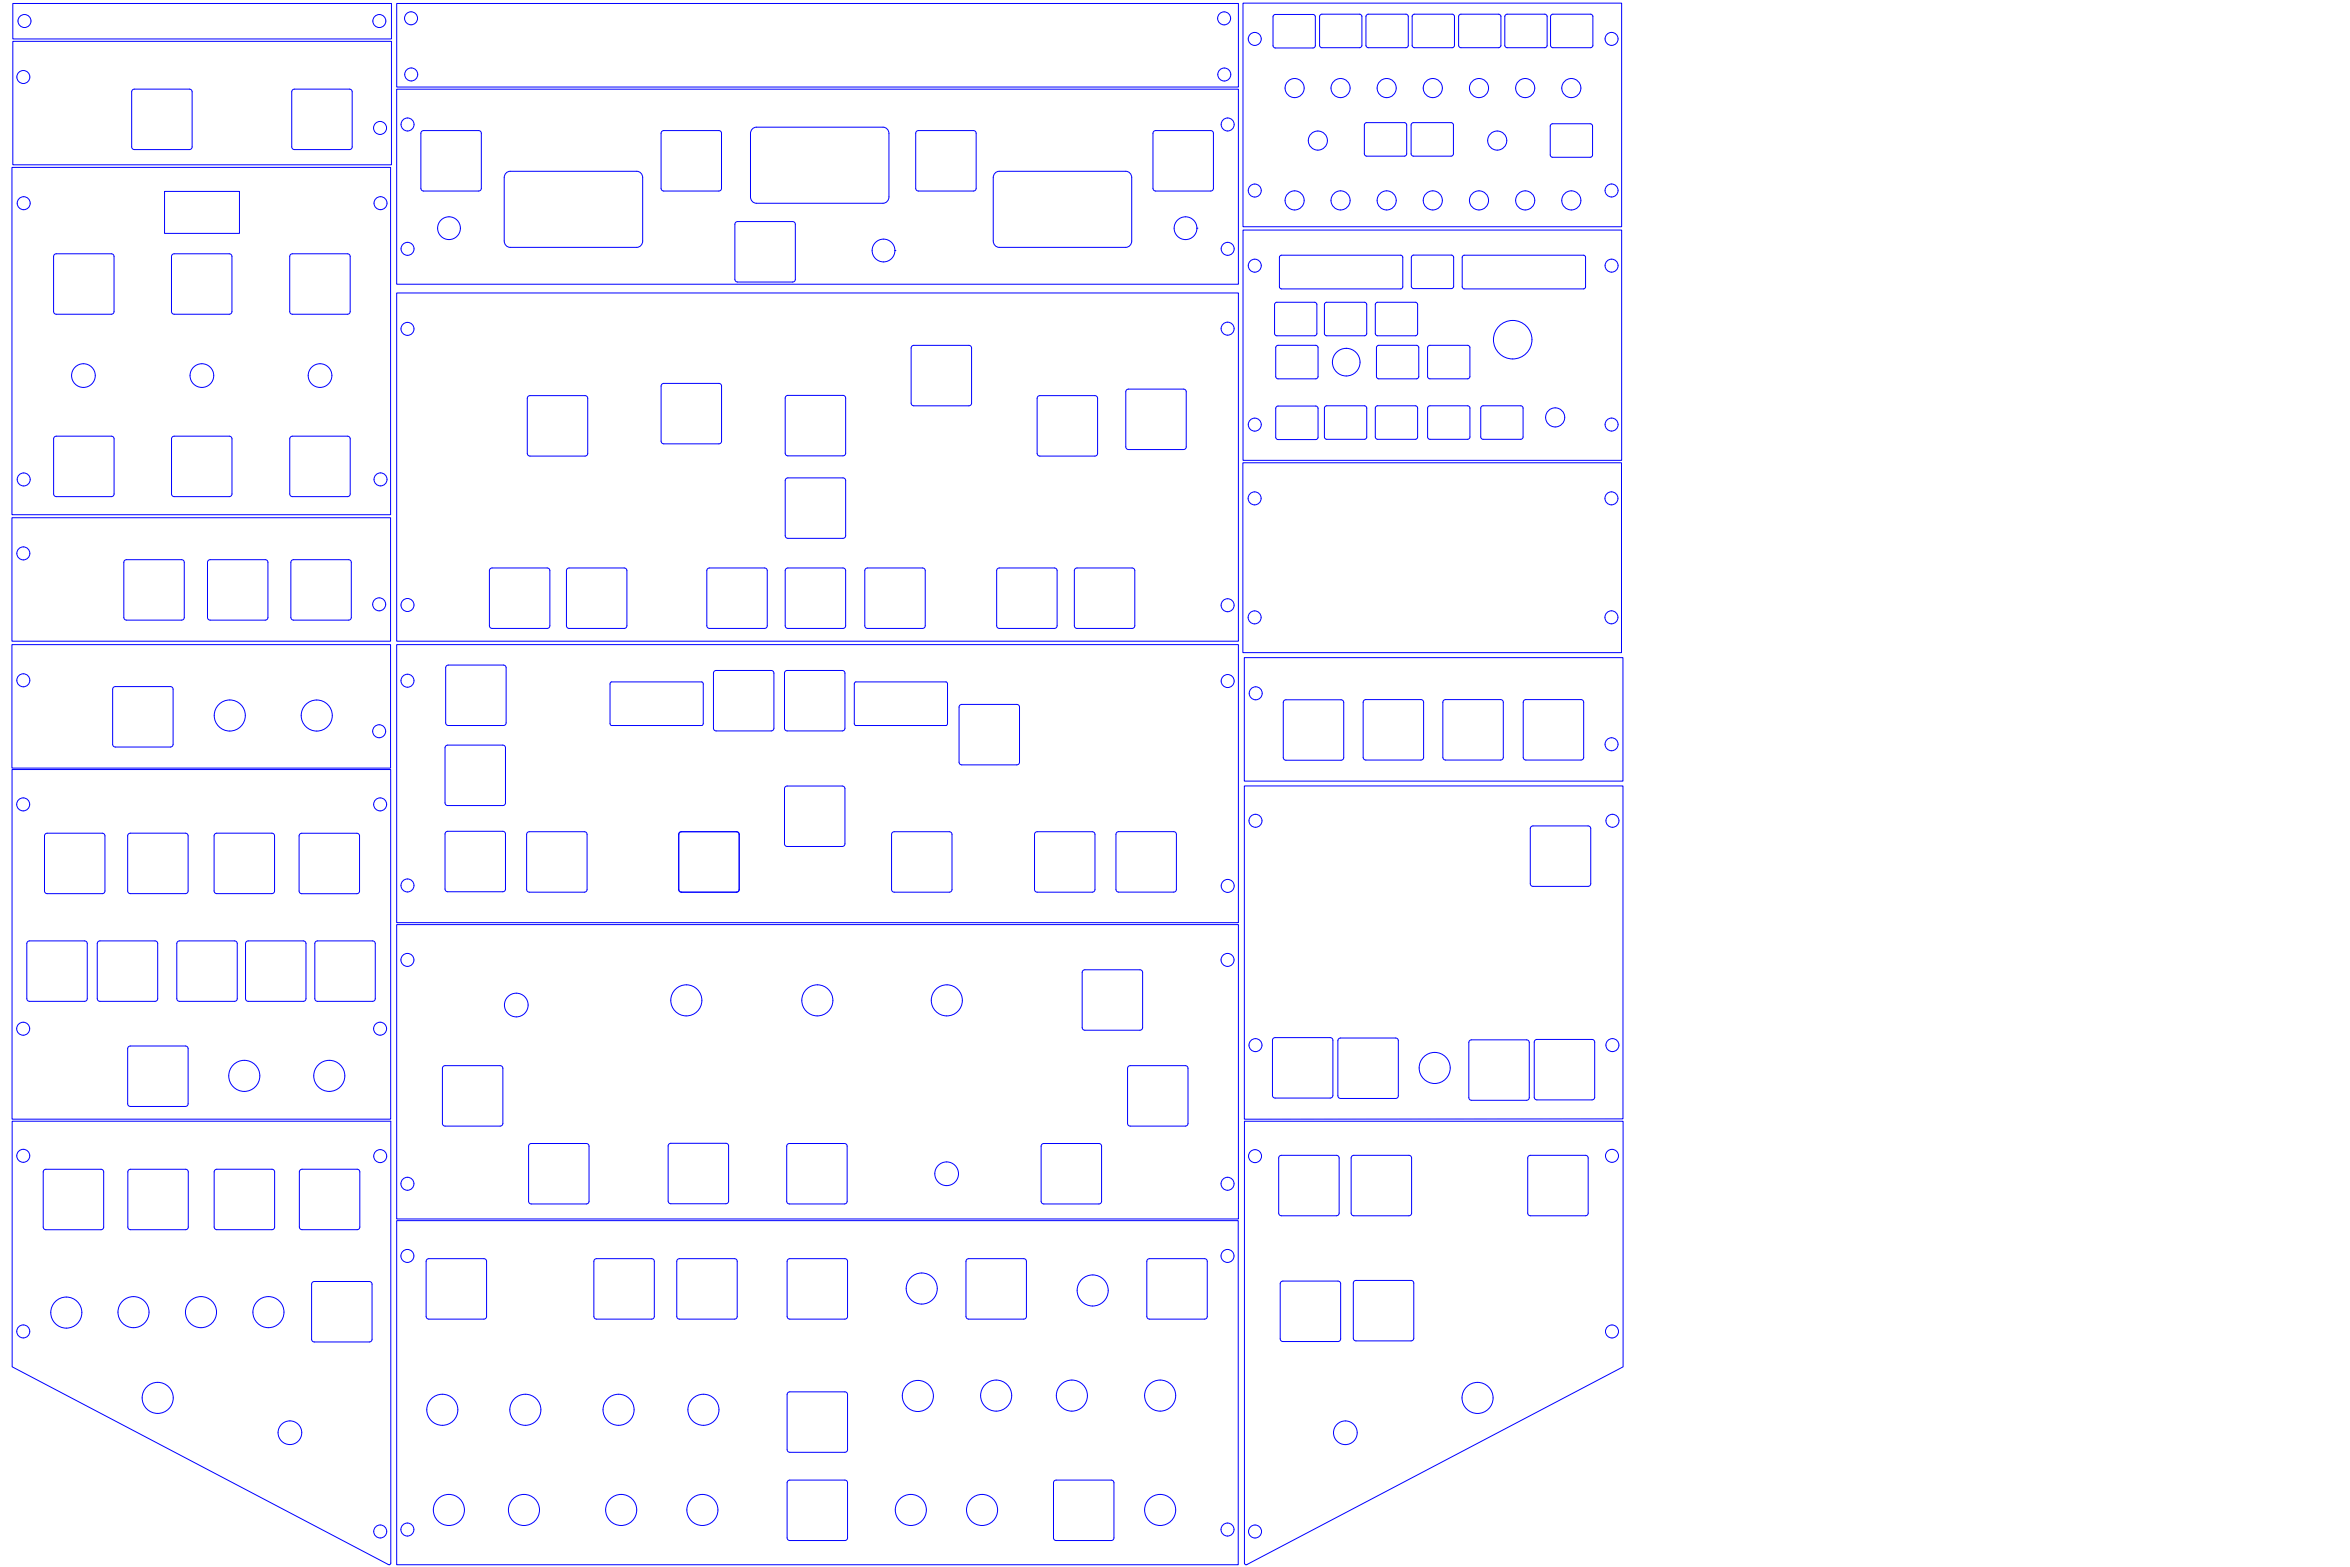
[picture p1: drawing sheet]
<svg xmlns="http://www.w3.org/2000/svg" width="900mm" height="600mm" viewBox="0 0 900 600" stroke-linecap="round" stroke-linejoin="round" font-family="sans-serif">
<g fill="none" stroke="#00f" stroke-width=".38">
<path d="M4.9 1.3h145v13.6h-145zM4.9 15.8h145v47.3h-145zM151.9 1.3h322.3v32h-322.3zM476 1.2h145v85.6h-145zM487.8 5.8l.6-.3h14.4l.7 .3 .2 .6v11.1l-.2 .6-.7 .3h-14.4l-.6-.3-.3-.6v-11.1zM505.6 5.7l.6-.3h14.4l.7 .3 .2 .6v11.1l-.2 .6-.7 .3h-14.4l-.6-.3-.3-.6v-11.1zM523.4 5.7l.6-.3h14.4l.6 .3 .3 .6v11.1l-.3 .6-.6 .3h-14.4l-.6-.3-.3-.6v-11.1zM541 5.7l.7-.3h14.4l.6 .3 .3 .6v11.1l-.3 .6-.6 .3h-14.4l-.7-.3-.2-.6v-11.1zM558.8 5.7l.7-.3h14.4l.6 .3 .3 .6v11.1l-.3 .6-.6 .3h-14.4l-.7-.3-.2-.6v-11.1zM576.5 5.7l.7-.3h14.4l.6 .3 .3 .6v11.1l-.3 .6-.6 .3h-14.4l-.7-.3-.2-.6v-11.1zM594.1 5.7l.6-.3h14.4l.6 .3 .3 .6v11.1l-.3 .6-.6 .3h-14.4l-.6-.3-.3-.6v-11.1zM51.5 34.1h21"/>
<path d="M51.5 34.1l-.7 .2-.4 .9v21.1l.2 .6 .9 .4h21l.9-.4 .2-.6v-21.1l-.4-.9-.7-.2M112.7 34.1h21.1M112.8 34.1l-.7 .2-.4 .9v21.1l.2 .6 .8 .4h21.1l.9-.4 .2-21.7-.4-.9-.7-.2M151.9 34.2h322.3v74.6h-322.3zM161.2 51v21.1M161.2 51l.2-.6 .8-.4h21.1l.8 .4 .2 .6v21.1l-.4 .9-.6 .2h-21.1l-.8-.5-.2-.6M253.6 50.2l.6-.2h21.1l.8 .4 .2 .6v21.1l-.4 .9-.6 .2h-21.1l-.8-.5-.2-.6v-21.1zM288.3 49.2l1.4-.5h48.5l1 .3 1 1.1 .2 1.1v24.2l-.2 1.1-1 1.1-1 .2h-48.5l-1-.2-1.1-1.1-.2-1.1v-24.2l.2-1.1zM351.1 50.2l.6-.2h21.1l.8 .4 .2 .6v21.1l-.4 .9-.6 .2h-21.1l-.8-.5-.2-.6v-21.1zM442 50.2l.6-.2h21.1l.8 .4 .2 .6v21.1l-.4 .9-.6 .2h-21.1l-.9-.5-.2-.6v-21.1zM522.7 47.2l.7-.2h14.4l.6 .2 .3 .7v11l-.3 .6-.6 .3h-14.4l-.7-.3-.2-.6v-11zM540.6 47.2l.7-.2h14.4l.6 .2 .3 .7v11l-.3 .6-.6 .3h-14.4l-.7-.3-.2-.6v-11z"/>
<path d="M593.9 47.7l.7-.3h14.4l.6 .3 .3 .6v11l-.3 .7-.6 .2h-14.4l-.7-.2-.2-.7v-11zM4.6 64.1h145v133h-145zM63 73.3h28.7v16.1h-28.7zM193.9 66.1l1.5-.5h48.5l.9 .2 1.1 1.2 .2 1v24.3l-.2 1.1-1.1 1.1-.9 .2h-48.5l-1-.2-1.1-1.1-.2-1.1v-24.3l.2-1zM381.2 66.1l1.4-.5h48.5l1 .2 1.1 1.2 .2 1v24.3l-.2 1.1-1.1 1.1-1 .2h-48.5l-1-.2-1-1.1-.2-1.1v-24.3l.2-1zM20.9 97.4l.7-.2h21l.9 .4 .2 .6v21.1l-.4 .8-.7 .2h-21.1l-.8-.4-.2-.6v-21.1zM66.1 97.4l.6-.2h21.1l.8 .4 .2 .6v21.1l-.4 .8-.6 .2h-21.1l-.8-.4-.2-.6v-21.1zM111.4 97.4l.6-.2h21.1l.8 .4 .2 .6v21.1l-.4 .8-.6 .2h-21.1l-.9-.4-.1-.6v-21.1zM176.3 87.4h.1M281.4 85.9v21.1M281.4 85.9l.2-.6 .8-.4 21.1-.1 .7 .2 .4 .9v21.1l-.4 .8-.7 .2h-21.1l-.8-.4-.2-.6M342.7 95.9h.1"/>
<path d="M458.4 87.4h.1M476 88.1h145v88.2h-145zM490.2 98l.6-.3 45.9 .1 .5 .7-.1 11.6-.7 .5h-45.9l-.5-.8v-11.3zM540.7 97.9l.7-.2h14.4l.6 .2 .3 .7v11l-.3 .7-.6 .2h-14.4l-.7-.2-.2-.7v-11zM560.2 98l.6-.3 45.9 .1 .5 .7-.1 11.6-.7 .5h-45.9l-.5-.8v-11.3zM151.9 112.2h322.3v133.3h-322.3zM504.3 116.6v11.1M504.3 116.6l-.3-.6-.6-.3h-14.4l-.6 .3-.3 .6v11.1l.3 .6 .6 .3h14.4l.6-.3 .3-.6M507.4 116l.7-.3h14.4l.6 .3 .3 .6v11.1l-.3 .6-.6 .3h-14.4l-.7-.3-.2-.6v-11.1zM526.9 116l.7-.3h14.4l.6 .3 .3 .6v11.1l-.3 .6-.6 .3h-14.4l-.7-.3-.2-.6v-11.1zM488.8 132.5l.6-.3h14.5l.6 .3 .3 .6v11.1l-.3 .6-.6 .3h-14.5l-.6-.3-.3-.6v-11.1zM527.4 132.5l.6-.3h14.4l.7 .3 .2 .6v11.1l-.2 .6-.7 .3h-14.4l-.6-.3-.3-.6v-11.1z"/>
<path d="M547 132.5l.6-.3h14.4l.6 .3 .3 .6v11.1l-.3 .6-.6 .3h-14.4l-.6-.3-.3-.6v-11.1zM203 151.5h21M203 151.5l-.9 .4-.2 .6v21.1l.2 .6 .9 .5h21l.9-.5 .2-21.7-.4-.8-.7-.2M275.3 146.8h-21.1l-.6 .2-.4 .8v21.1l.4 .9 .6 .2h21.1M275.3 146.8l.6 .2 .4 .8v21.1l-.2 .6-.8 .5M301.1 151.6l.6-.2h21.1l.8 .4 .2 .6v21.1l-.4 .9-.6 .2h-21.1l-.8-.5-.2-.6v-21.1zM348.9 154.4v-21.1l.4-.8 21.7-.2 .9 .4 .2 .6v21.1M348.9 154.4l.2 .6 .8 .4h21.1l.9-.4 .2-.6M398.2 151.5h21.1M398.2 151.5l-.6 .2-.4 .8v21.1l.2 .6 .8 .5h21.1l.8-.5 .2-21.7-.4-.8-.6-.2M431.5 149.2l.7-.2h21l.9 .4 .2 .6v21.1l-.4 .9-.7 .2h-21.1l-.8-.5-.2-.6v-21.1zM488.5 156.4v11l.3 .7 .6 .2h14.5l.6-.2 .3-.7v-11"/>
<path d="M488.5 156.4l.3-.6 .6-.3h14.5l.6 .3 .3 .6M507.4 155.7l.7-.3h14.4l.6 .3 .3 .6v11l-.3 .7-.6 .2h-14.4l-.7-.2-.2-.7v-11zM526.9 155.7l.7-.3h14.4l.6 .3 .3 .6v11l-.3 .7-.6 .2h-14.4l-.7-.2-.2-.7v-11zM547 155.7l.6-.3h14.4l.7 .3 .2 .6v11l-.2 .7-.7 .2h-14.4l-.6-.2-.3-.7v-11zM567.3 155.7l.7-.3h14.4l.6 .3 .3 .6v11l-.3 .7-.6 .2h-14.5l-.6-.2-.2-.7v-11zM21 167.2l.6-.2h21.1l.8 .4 .2 .7v21.1l-.4 .8-.6 .2h-21.1l-.9-.4-.2-.6v-21.1zM66.1 167.2l.6-.2h21.1l.8 .4 .2 .7v21.1l-.4 .8-.6 .2h-21.1l-.8-.4-.2-.6v-21.1zM111.4 167.2l.6-.2h21.1l.8 .4 .2 .7v21.1l-.4 .8-.6 .2h-21.1l-.8-.4-.2-.6v-21.1zM476 177.2h145v72.7h-145zM4.6 198.3h145v47.2h-145zM301.1 183.2l.6-.2h21.1l.9 .4 .1 .6v21.1l-.4 .9-.6 .2h-21.1l-.8-.5-.2-.6v-21.1zM47.8 214.5l.6-.2h21.1l.9 .4 .2 .7v21l-.5 .9-.6 .2h-21.1l-.8-.4-.2-.7v-21z"/>
<path d="M133.5 214.3h-21.1l-.8 .4-.2 .7v21l.4 .9 .6 .2h21.1M133.5 214.3l.8 .4 .2 .7v21l-.2 .7-.8 .4M187.8 217.7l.7-.2h21l.9 .4 .2 .6v21.1l-.4 .9-.7 .2h-21l-.9-.5-.2-.6v-21.1zM217.3 217.7l.7-.2h21l.9 .4 .2 .6v21.1l-.4 .9-.7 .2h-21.1l-.8-.5-.2-.6v-21.1zM271.1 217.7l.6-.2h21.1l.8 .4 .2 .6v21.1l-.4 .9-.6 .2h-21.1l-.8-.5-.2-.6v-21.1zM301.1 217.7l.6-.2h21.1l.8 .4 .2 .6v21.1l-.4 .9-.6 .2h-21.1l-.8-.5-.2-.6v-21.1zM331.6 217.7l.6-.2h21.1l.8 .4 .2 .6v21.1l-.4 .9-.6 .2h-21.1l-.8-.5-.2-.6v-21.1zM382.1 217.7l.6-.2h21.1l.8 .4 .2 .6v21.1l-.4 .9-.6 .2h-21.1l-.8-.5-.2-.6v-21.1zM411.8 217.7l.7-.2h21l.9 .4 .2 .6v21.1l-.4 .9-.7 .2h-21.1l-.8-.5-.2-.6v-21.1zM80.5 237.5h21.1M80.5 237.5l-.6-.2-.4-.9v-21l.2-.7 .8-.4h21.1l.6 .2 .4 .9v21l-.2 .7-.8 .4M4.6 246.9h145v47.2h-145z"/>
<path d="M151.9 246.9h322.3v106.4h-322.3zM171.1 254.9l.6-.2h21.1l.8 .4 .2 .6v21.1l-.4 .8-.6 .2h-21.1l-.8-.4-.2-.6v-21.1zM273.6 257l.6-.2h21.1l.9 .4 .2 .6v21.1l-.4 .8-.7 .2h-21.1l-.8-.4-.2-.6v-21.1zM300.8 257l.7-.2h21l.9 .4 .2 .6v21.1l-.4 .8-.7 .2h-21l-.9-.4-.2-.6v-21.1zM476.5 251.8h145v47.3h-145zM43.6 263.1l.6-.2h21.1l.8 .4 .2 .7v21l-.4 .9-.6 .2h-21.1l-.9-.4-.2-.7v-21zM233.8 261.4l.4-.3 34.8 .1 .3 .7v15.4l-.6 .5h-34.7l-.4-.8zM327.3 261.4l.4-.3 34.8 .1 .4 .7-.1 15.4-.5 .5h-34.8l-.3-.8zM367.7 270l.6-.2h21.1l.8 .4 .2 .6v21.1l-.4 .8-.6 .2h-21.1l-.8-.4-.2-.6v-21.1zM491.9 268.2l.6-.2h21.1l.8 .4 .2 .6v21.1l-.4 .8-.6 .2h-21.1l-.9-.4-.2-.6v-21.1zM522.4 268.1l.7-.2h21.1l.8 .4 .2 .6v21.1l-.4 .9-.6 .2h-21.2l-.8-.5-.2-.6v-21.1zM553 268.1l.6-.2h21.1l.8 .4 .2 .6v21.1l-.4 .9-.6 .2h-21.1l-.9-.5-.2-.6v-21.1z"/>
<path d="M583.7 268.1l.7-.2h21l.9 .4 .2 .6v21.1l-.4 .9-.7 .2h-21.1l-.8-.5-.2-.6v-21.1zM4.6 294.7h145v133.9h-145zM170.8 285.5l.7-.2h21l.9 .5 .2 .6v21.1l-.4 .8-.7 .2h-21.1l-.8-.4-.2-.6v-21.1zM49.3 319.3l.6-.2h21.1l.8 .4 .2 .6v21.1l-.4 .8-.6 .2h-21.1l-.8-.4-.2-.6v-21.1zM82.4 319.3l.6-.2h21.1l.8 .4 .2 .6v21.1l-.4 .8-.6 .2h-21.1l-.8-.4-.2-.6v-21.1zM115 319.3l.6-.2h21.1l.8 .4 .2 .6v21.1l-.4 .8-.6 .2h-21.1l-.9-.4-.2-.6v-21.1zM170.8 318.5l.7-.2h21.1l.8 .5 .2 .6v21.1l-.4 .8-.6 .2h-21.2l-.8-.4-.2-.6v-21.1zM201.7 319.5v21.1M201.7 319.5l.2-.6 .8-.4h21.1l.8 .4 .2 .6v21.1l-.4 .9-.6 .2h-21.1l-.8-.5-.2-.6M260.3 318.7l.7-.2h21l.9 .4 .2 .6v21.1l-.4 .9-.7 .2h-21.1l-.8-.5-.2-.6v-21.1zM300.8 301.2l.7-.2h21l.9 .4 .2 .6v21.1l-.4 .9-.7 .2h-21l-.9-.5-.2-.6v-21.1zM341.8 318.7l.7-.2h21l.9 .4 .2 .6v21.1l-.4 .9-.7 .2h-21l-.9-.5-.2-.6v-21.1z"/>
<path d="M396.6 318.7l.6-.2h21.1l.8 .4 .2 .6v21.1l-.4 .9-.6 .2h-21.1l-.8-.5-.2-.6v-21.1zM427.8 318.7l.6-.2h21.1l.8 .4 .2 .6v21.1l-.4 .8-.6 .2h-21.1l-.8-.4-.2-.6v-21.1zM476.5 301h145v127.5l-145 .1zM586.4 316.5l.7-.2h21.1l.8 .4 .2 .6v21.1l-.4 .8-.6 .2h-21.1l-.9-.4-.2-.6v-21.1zM17 320.1v21.1l.2 .6 .9 .4h21.1l.6-.2 .4-.8v-21.1M17 320.1l.2-.6 .9-.4h21.1l.8 .4 .2 .6M151.9 354.1h322.3v112.7h-322.3zM10.7 360.5l.6-.2h21.1l.8 .4 .2 .6v21.1l-.4 .9-.6 .2h-21.1l-.8-.5-.2-.6v-21.1zM37.7 360.5l.6-.2h21.1l.8 .4 .2 .6v21.1l-.4 .9-.6 .2h-21.1l-.9-.5-.2-.6v-21.1zM68.1 360.5l.6-.2h21.1l.9 .4 .2 .6v21.1l-.5 .9-.6 .2h-21.1l-.8-.5-.2-.6v-21.1zM94.5 360.5l.6-.2h21.1l.8 .4 .2 .6v21.1l-.4 .9-.6 .2h-21.1l-.9-.5-.2-.6v-21.1zM121 360.5l.6-.2h21.1l.8 .4 .2 .6v21.1l-.4 .9-.6 .2h-21.1l-.8-.5-.2-.6v-21.1z"/>
<path d="M437.6 372.4v21.1M437.6 372.4l-.2-.6-.9-.4-21.7 .2-.4 .8v21.1l.4 .8 .7 .2h21l.7-.2 .4-.8M487.7 397.5l.6-.2h21.1l.8 .5 .2 .6v21.1l-.4 .8-.6 .2h-21.1l-.8-.4-.2-.6v-21.1zM512.3 398.5v21.1M512.3 398.5l.2-.6 .9-.4h21.1l.8 .4 .2 .6v21.1l-.4 .9-.6 .2h-21.1l-.9-.5-.2-.6M562.9 398.4l.6-.2h21.1l.8 .4 .2 21.7-.4 .9-.6 .2h-21.1l-.8-.5-.2-.6v-21.1zM49.3 400.8l.6-.2h21.1l.8 .4 .2 .6v21.1l-.4 .8-.6 .2h-21.1l-.8-.4-.2-.6v-21.1zM169.8 408.3l.7-.2h21l.9 .4 .2 .6v21.1l-.4 .8-.7 .2h-21.1l-.8-.4-.2-.6v-21.1zM432.2 408.3l.6-.2h21.1l.9 .4 .2 .6-.1 21.1-.4 .8-.6 .2h-21.1l-.8-.4-.2-.6v-21.1zM4.7 429.4h145l-.2 169.6-.8 .1-144-75.7zM202.8 438.1l.7-.2h21l.9 .4 .2 .6v21.1l-.4 .9-.7 .1-21.1 .1-.8-.5-.2-.6v-21.1zM256.3 438l.6-.2h21.1l.8 .4 .2 .6v21.1l-.4 .9-.6 .2h-21.1l-.8-.5-.2-.6v-21.1z"/>
<path d="M301.7 438.1l.6-.2h21.1l.8 .4 .2 .6v21.1l-.4 .9-.6 .1-21.1 .1-.8-.5-.2-.6v-21.1zM399.1 438.1l.6-.2h21.1l.9 .4 .2 .6v21.1l-.5 .9-.6 .1-21.1 .1-.8-.5-.2-.6v-21.1zM476.6 429.4h145v94l-144 75.7-.6 .1-.4-.6zM588.6 421.2h21.1M588.6 421.2l-.6-.2-.5-.8v-21.1l.2-.6 .9-.5h21.1l.8 .5 .2 .6v21.1l-.4 .8-.6 .2M17 448l.6-.2h21.1l.8 .4 .2 .6v21.1l-.4 .8-.6 .2h-21.1l-.8-.4-.2-.6v-21.1zM49.4 448l.6-.2h21.1l.8 .4 .2 .6v21.1l-.4 .8-.6 .2h-21.1l-.8-.4-.2-.6v-21.1zM105.2 448.8v21.1M105.2 448.8l-.2-.6-.9-.4h-21.1l-.6 .2-.4 .8v21.1l.4 .8 .6 .2h21.1l.7-.2 .4-.8M115.1 447.9l.6-.1h21.1l.8 .4 .2 .6v21.1l-.4 .8-.6 .2h-21.1l-.9-.4-.2-.6v-21.1zM490.7 442.4h21.1l.8 .4 .2 .7v21.1l-.4 .8-.6 .2h-21.1M490.7 442.4l-.6 .2-.4 .9v21l.4 .9 .6 .2"/>
<path d="M517.8 442.6l.7-.2h21.1l.8 .4 .2 .7v21.1l-.4 .8-.6 .2h-21.1l-.9-.4-.2-.7v-21zM585.5 442.6l.6-.2h21.1l.8 .4 .2 .7v21.1l-.4 .8-.6 .2h-21.1l-.9-.4-.2-.7v-21zM151.9 467.4h322.3v131.8h-322.3zM141.5 490.7h-21.1l-.9 .5-.2 .6v21.1l.5 .8 .6 .2h21.1M141.5 490.7l.8 .5 .2 .6v21.1l-.2 .6-.8 .4M163.2 483v21.1M163.2 483l.2-.6 .8-.4h21.1l.8 .4 .2 .6v21.1l-.4 .9-.6 .2h-21.1l-.8-.5-.2-.6M227.8 482.2l.7-.2h21l.9 .4 .2 .6v21.1l-.4 .9-.7 .2h-21l-.9-.5-.2-.6v-21.1zM259.6 482.2l.6-.2h21.1l.8 .4 .2 .6v21.1l-.4 .9-.6 .2h-21.1l-.8-.5-.2-.6v-21.1zM323.5 482h-21l-.9 .4-.2 .6v21.1l.4 .9 .7 .2h21M323.5 482l.9 .4 .2 .6v21.1l-.2 .6-.9 .5M370.3 482.2l.7-.2h21l.9 .4 .2 .6v21.1l-.4 .9-.7 .2h-21.1l-.8-.5-.2-.6v-21.1z"/>
<path d="M439.6 482.2l.6-.2h21.1l.8 .4 .2 .6v21.1l-.4 .9-.6 .2h-21.1l-.8-.5-.2-.6v-21.1zM490.7 490.8l.6-.2h21.1l.8 .4 .2 .6v21.1l-.4 .8-.6 .2h-21.1l-.8-.4-.2-.6v-21.1zM518.7 490.5l.6-.2h21.1l.8 .5 .2 .6v21.1l-.4 .8-.6 .2h-21.1l-.8-.4-.2-.6v-21.1zM323.5 533h-21l-.9 .4-.2 .6v21.1l.4 .9 .7 .2h21M323.5 533l.9 .4 .2 .6v21.1l-.4 .9-.7 .2M323.5 566.8h-21l-.9 .4-.2 .6v21.1l.4 .8 .7 .2h21M323.5 566.8l.9 .4 .2 .6v21.1l-.2 .6-.9 .4M403.9 567l.6-.2h21.1l.8 .4 .2 .6v21.1l-.4 .8-.6 .2h-21.1l-.9-.4-.2-.6v-21.1z"/>
<circle cx="9.4" cy="8.1" r="2.49"/>
<circle cx="145.3" cy="8.1" r="2.49"/>
<circle cx="157.4" cy="7" r="2.49"/>
<circle cx="468.8" cy="7" r="2.49"/>
<circle cx="480.5" cy="14.9" r="2.49"/>
<circle cx="617.2" cy="14.9" r="2.49"/>
<circle cx="8.9" cy="29.5" r="2.49"/>
<circle cx="157.5" cy="28.5" r="2.49"/>
<circle cx="468.8" cy="28.5" r="2.49"/>
<circle cx="495.8" cy="33.7" r="3.7"/>
<circle cx="513.4" cy="33.7" r="3.7"/>
<circle cx="531" cy="33.7" r="3.7"/>
<circle cx="548.7" cy="33.7" r="3.7"/>
<circle cx="566.4" cy="33.7" r="3.7"/>
<circle cx="584.1" cy="33.7" r="3.7"/>
<circle cx="601.7" cy="33.7" r="3.7"/>
<circle cx="145.5" cy="49" r="2.49"/>
<circle cx="156.1" cy="47.7" r="2.49"/>
<circle cx="470.1" cy="47.7" r="2.49"/>
<circle cx="504.7" cy="53.8" r="3.7"/>
<circle cx="573.4" cy="53.8" r="3.7"/>
<circle cx="9.1" cy="77.8" r="2.49"/>
<circle cx="145.7" cy="77.8" r="2.49"/>
<circle cx="480.5" cy="73" r="2.49"/>
<circle cx="495.8" cy="76.7" r="3.7"/>
<circle cx="513.4" cy="76.7" r="3.7"/>
<circle cx="531" cy="76.7" r="3.7"/>
<circle cx="548.7" cy="76.7" r="3.7"/>
<circle cx="566.4" cy="76.7" r="3.7"/>
<circle cx="584.1" cy="76.7" r="3.7"/>
<circle cx="601.7" cy="76.7" r="3.7"/>
<circle cx="617.2" cy="72.9" r="2.49"/>
<circle cx="156.1" cy="95.3" r="2.49"/>
<circle cx="171.9" cy="87.4" r="4.4"/>
<circle cx="338.3" cy="95.9" r="4.4"/>
<circle cx="454" cy="87.4" r="4.4"/>
<circle cx="470.1" cy="95.3" r="2.49"/>
<circle cx="480.5" cy="101.7" r="2.49"/>
<circle cx="617.2" cy="101.7" r="2.49"/>
<circle cx="156" cy="125.9" r="2.49"/>
<circle cx="470.1" cy="125.9" r="2.49"/>
<circle cx="515.5" cy="138.7" r="5.3"/>
<circle cx="579.3" cy="130.1" r="7.4"/>
<circle cx="31.9" cy="143.8" r="4.5"/>
<circle cx="77.3" cy="143.8" r="4.5"/>
<circle cx="122.6" cy="143.8" r="4.5"/>
<circle cx="595.6" cy="159.8" r="3.7"/>
<circle cx="480.5" cy="162.6" r="2.49"/>
<circle cx="617.2" cy="162.6" r="2.49"/>
<circle cx="9.1" cy="183.6" r="2.49"/>
<circle cx="145.7" cy="183.6" r="2.49"/>
<circle cx="480.5" cy="190.8" r="2.49"/>
<circle cx="617.1" cy="190.8" r="2.49"/>
<circle cx="8.9" cy="211.9" r="2.49"/>
<circle cx="145.2" cy="231.4" r="2.49"/>
<circle cx="156" cy="231.7" r="2.49"/>
<circle cx="470.1" cy="231.8" r="2.49"/>
<circle cx="480.5" cy="236.4" r="2.49"/>
<circle cx="617.1" cy="236.4" r="2.49"/>
<circle cx="8.9" cy="260.5" r="2.49"/>
<circle cx="88" cy="274" r="6"/>
<circle cx="121.3" cy="274" r="5.9"/>
<circle cx="156" cy="260.7" r="2.49"/>
<circle cx="470.1" cy="260.8" r="2.49"/>
<circle cx="480.9" cy="265.5" r="2.49"/>
<circle cx="145.2" cy="280" r="2.49"/>
<circle cx="617.1" cy="285" r="2.49"/>
<circle cx="8.9" cy="308" r="2.49"/>
<circle cx="145.6" cy="308" r="2.49"/>
<circle cx="480.8" cy="314.3" r="2.49"/>
<circle cx="617.5" cy="314.3" r="2.49"/>
<circle cx="156" cy="339.1" r="2.49"/>
<circle cx="470.2" cy="339.3" r="2.49"/>
<circle cx="156" cy="367.6" r="2.49"/>
<circle cx="470.1" cy="367.6" r="2.49"/>
<circle cx="8.9" cy="393.9" r="2.49"/>
<circle cx="145.6" cy="393.9" r="2.49"/>
<circle cx="197.7" cy="384.9" r="4.5"/>
<circle cx="262.8" cy="383.1" r="5.9"/>
<circle cx="313" cy="383.1" r="5.9"/>
<circle cx="362.6" cy="383.1" r="5.9"/>
<circle cx="93.5" cy="412" r="5.9"/>
<circle cx="126.1" cy="412" r="5.9"/>
<circle cx="480.8" cy="400.2" r="2.49"/>
<circle cx="549.4" cy="409" r="5.9"/>
<circle cx="617.5" cy="400.2" r="2.49"/>
<circle cx="8.9" cy="442.6" r="2.49"/>
<circle cx="145.6" cy="442.7" r="2.49"/>
<circle cx="156" cy="453.3" r="2.49"/>
<circle cx="362.5" cy="449.5" r="4.5"/>
<circle cx="470.1" cy="453.3" r="2.49"/>
<circle cx="480.6" cy="442.7" r="2.49"/>
<circle cx="617.3" cy="442.6" r="2.49"/>
<circle cx="156" cy="481" r="2.49"/>
<circle cx="353" cy="493.4" r="6"/>
<circle cx="418.4" cy="494.2" r="6"/>
<circle cx="470.1" cy="481" r="2.49"/>
<circle cx="8.9" cy="509.9" r="2.49"/>
<circle cx="25.4" cy="502.7" r="5.9"/>
<circle cx="51.1" cy="502.5" r="5.9"/>
<circle cx="77" cy="502.5" r="5.9"/>
<circle cx="102.8" cy="502.5" r="5.9"/>
<circle cx="617.3" cy="509.9" r="2.49"/>
<circle cx="60.4" cy="535.3" r="5.9"/>
<circle cx="169.4" cy="539.9" r="5.9"/>
<circle cx="201.2" cy="539.9" r="5.9"/>
<circle cx="236.9" cy="539.9" r="5.9"/>
<circle cx="269.4" cy="539.9" r="5.9"/>
<circle cx="351.5" cy="534.6" r="6"/>
<circle cx="381.5" cy="534.4" r="6"/>
<circle cx="410.5" cy="534.4" r="6"/>
<circle cx="444.3" cy="534.4" r="6"/>
<circle cx="565.8" cy="535.3" r="5.9"/>
<circle cx="111" cy="548.7" r="4.5"/>
<circle cx="515.2" cy="548.7" r="4.5"/>
<circle cx="171.9" cy="578.2" r="5.9"/>
<circle cx="200.7" cy="578.2" r="5.9"/>
<circle cx="237.9" cy="578.2" r="5.9"/>
<circle cx="269" cy="578.2" r="5.9"/>
<circle cx="348.8" cy="578.2" r="5.9"/>
<circle cx="376.1" cy="578.2" r="5.9"/>
<circle cx="444.3" cy="578.2" r="5.9"/>
<circle cx="145.6" cy="586.5" r="2.49"/>
<circle cx="156" cy="585.7" r="2.49"/>
<circle cx="470.1" cy="585.7" r="2.49"/>
<circle cx="480.6" cy="586.5" r="2.49"/>
</g>
</svg>
